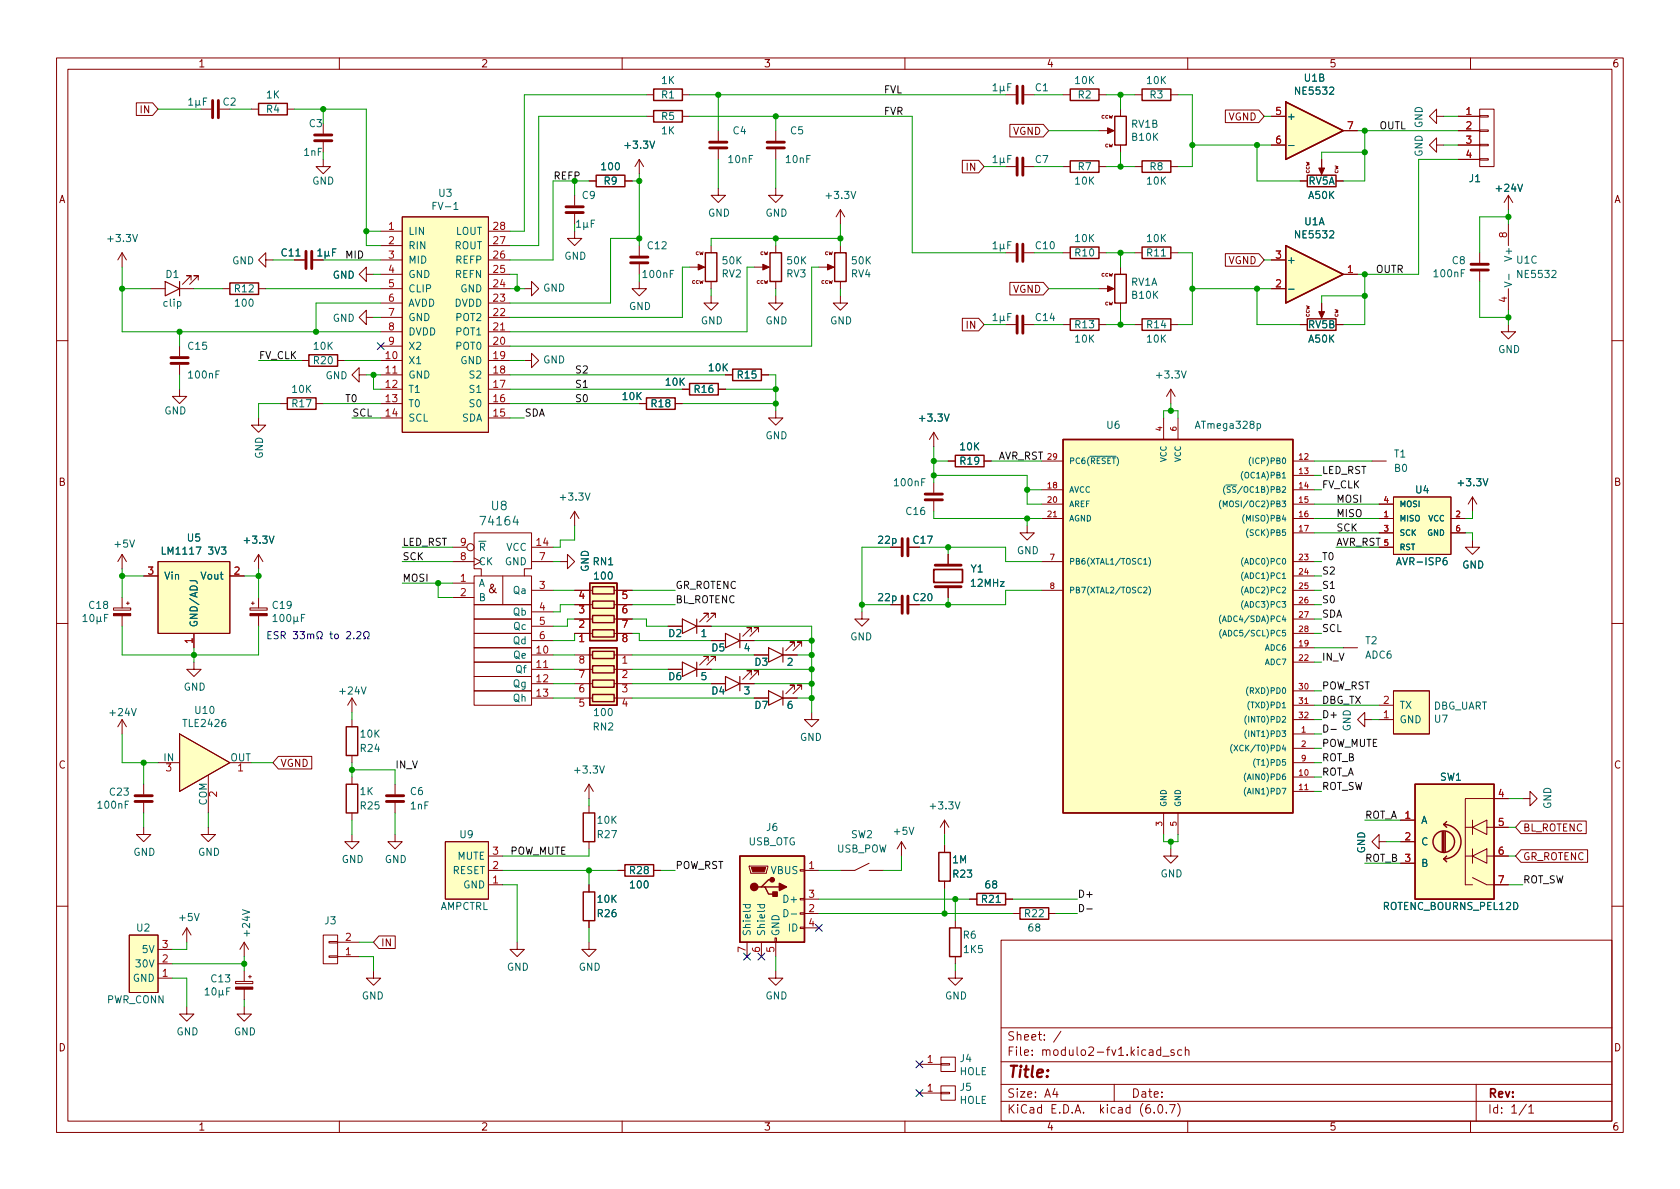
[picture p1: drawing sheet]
<svg xmlns="http://www.w3.org/2000/svg" width="297mm" height="210mm" viewBox="0 0 297 210" stroke-linecap="round" stroke-linejoin="round" font-family="sans-serif">
<defs><g id="words">
<text font-size="2.8" fill="#840000" x="178" y="190.6">Title:</text>
<g font-size="2.1" fill="#006464">
<text x="85.3" y="92.9">74164</text>
<text x="86.9" y="90.2">U8</text>
</g>
<g font-size="2.1" fill="#840000">
<text x="86.4" y="104.9">&amp;</text>
<text x="178" y="184">Sheet: /</text>
<text x="178" y="186.7">File: modulo2-fv1.kicad_sch</text>
<text x="178" y="196.9">KiCad E.D.A. kicad (6.0.7)</text>
<text x="178" y="194.1">Size: A4</text>
<text x="200" y="194.1">Date:</text>
<text x="263" y="194.1">Rev:</text>
<text x="263" y="196.9">Id: 1/1</text>
</g>
<g font-size="1.8" fill="#840000">
<text x="35" y="11.9">1</text>
<text x="85" y="11.9">2</text>
<text x="135" y="11.9">3</text>
<text x="185" y="11.9">4</text>
<text x="235" y="11.9">5</text>
<text x="285" y="11.9">6</text>
<text x="24.9" y="20">IN</text>
<text x="179" y="23.8">VGND</text>
<text x="217.1" y="21.3">VGND</text>
<text x="10.3" y="35.9">A</text>
<text x="171" y="30.2">IN</text>
<text x="285.3" y="35.9">A</text>
<text x="217.1" y="46.7">VGND</text>
<text x="179" y="51.8">VGND</text>
<text x="171" y="58.1">IN</text>
<text x="10.3" y="85.9">B</text>
<text x="285.3" y="85.9">B</text>
<text x="10.3" y="135.9">C</text>
<text x="49.5" y="135.6">VGND</text>
<text x="285.3" y="135.9">C</text>
<text x="269.2" y="147">BL_ROTENC</text>
<text x="269.2" y="152.1">GR_ROTENC</text>
<text x="67.3" y="167.3">IN</text>
<text x="10.3" y="185.9">D</text>
<text x="285.3" y="185.9">D</text>
<text x="35" y="199.9">1</text>
<text x="85" y="199.9">2</text>
<text x="135" y="199.9">3</text>
<text x="185" y="199.9">4</text>
<text x="235" y="199.9">5</text>
<text x="285" y="199.9">6</text>
</g>
<g font-size="1.8" fill="#006464">
<text x="47.1" y="17.4">1K</text>
<text x="117" y="17.4">R1</text>
<text x="117" y="14.9">1K</text>
<text x="190.1" y="14.9">10K</text>
<text x="190.6" y="17.4">R2</text>
<text x="202.8" y="14.9">10K</text>
<text x="203.3" y="17.4">R3</text>
<text x="229.2" y="16.7">NE5532</text>
<text x="230.6" y="14.4">U1B</text>
<text x="47.1" y="19.9">R4</text>
<text x="54.7" y="22.5">C3</text>
<text x="117" y="21.2">R5</text>
<text x="117" y="23.7">1K</text>
<text x="129.6" y="23.7">C4</text>
<text x="139.8" y="23.7">C5</text>
<text x="200" y="22.6">RV1B</text>
<text x="227.5" y="21.2">+</text>
<text x="251.5" y="22.7" transform="rotate(-90 251.5 22.7)">GND</text>
<text x="53.8" y="27.6">1nF</text>
<text x="110.7" y="26.3">+3.3V</text>
<text x="128.9" y="28.8">10nF</text>
<text x="139" y="28.8">10nF</text>
<text x="200.2" y="24.9">B10K</text>
<text x="251.5" y="27.7" transform="rotate(-90 251.5 27.7)">GND</text>
<text x="55.2" y="32.6">GND</text>
<text x="77.6" y="34.8">U3</text>
<text x="103" y="35.2">C9</text>
<text x="106.5" y="30.1">100</text>
<text x="106.8" y="32.6">R9</text>
<text x="146.3" y="35.2">+3.3V</text>
<text x="190.1" y="32.6">10K</text>
<text x="190.6" y="30.1">R7</text>
<text x="202.8" y="32.6">10K</text>
<text x="203.3" y="30.1">R8</text>
<text x="231.3" y="32.6">RV5A</text>
<text x="231.4" y="35.2">A50K</text>
<text x="259.8" y="32.2">J1</text>
<text x="264.7" y="33.9">+24V</text>
<text x="72.1" y="41.5">LIN</text>
<text x="76.8" y="37.1">FV-1</text>
<text x="80.5" y="41.5">LOUT</text>
<text x="125.2" y="38.3">GND</text>
<text x="135.3" y="38.3">GND</text>
<text x="230.6" y="39.8">U1A</text>
<text x="19.3" y="42.8">+3.3V</text>
<text x="41" y="46.7">GND</text>
<text x="49.8" y="45.3">C11</text>
<text x="72.1" y="44.1">RIN</text>
<text x="72.1" y="46.6">MID</text>
<text x="80.3" y="44.1">ROUT</text>
<text x="80.6" y="46.6">REFP</text>
<text x="99.8" y="45.9">GND</text>
<text x="114.6" y="44.1">C12</text>
<text x="127.8" y="46.7">50K</text>
<text x="139.2" y="46.7">50K</text>
<text x="150.7" y="46.7">50K</text>
<text x="190.1" y="45.3">R10</text>
<text x="190.1" y="42.8">10K</text>
<text x="202.8" y="45.3">R11</text>
<text x="202.8" y="42.8">10K</text>
<text x="227.5" y="46.6">+</text>
<text x="229.2" y="42.1">NE5532</text>
<text x="256.8" y="46.7">C8</text>
<text x="267.3" y="45.8" transform="rotate(-90 267.3 45.8)">V+</text>
<text x="268.2" y="46.6">U1C</text>
<text x="29.3" y="49.1">D1</text>
<text x="41.6" y="51.7">R12</text>
<text x="58.8" y="49.3">GND</text>
<text x="72.1" y="49.1">GND</text>
<text x="72.1" y="51.7">CLIP</text>
<text x="80.5" y="49.1">REFN</text>
<text x="81.4" y="51.7">GND</text>
<text x="96" y="51.6">GND</text>
<text x="113.8" y="49.1">100nF</text>
<text x="127.7" y="49">RV2</text>
<text x="139.1" y="49">RV3</text>
<text x="150.5" y="49">RV4</text>
<text x="199.9" y="50.5">RV1A</text>
<text x="200.2" y="52.8">B10K</text>
<text x="253.7" y="49">100nF</text>
<text x="268.5" y="49.1">NE5532</text>
<text x="29" y="54.2">clip</text>
<text x="41.7" y="54.2">100</text>
<text x="58.8" y="56.9">GND</text>
<text x="72.1" y="54.2">AVDD</text>
<text x="72.1" y="56.8">GND</text>
<text x="72.1" y="59.3">DVDD</text>
<text x="80.3" y="54.2">DVDD</text>
<text x="80.7" y="59.3">POT1</text>
<text x="80.7" y="56.8">POT2</text>
<text x="111.2" y="54.8">GND</text>
<text x="123.9" y="57.3">GND</text>
<text x="135.3" y="57.3">GND</text>
<text x="146.8" y="57.3">GND</text>
<text x="190.1" y="58">R13</text>
<text x="202.8" y="58">R14</text>
<text x="231.3" y="58">RV5B</text>
<text x="33.3" y="61.8">C15</text>
<text x="55.5" y="64.4">R20</text>
<text x="55.5" y="61.8">10K</text>
<text x="72.1" y="64.4">X1</text>
<text x="72.1" y="61.8">X2</text>
<text x="80.7" y="61.8">POT0</text>
<text x="81.4" y="64.4">GND</text>
<text x="96" y="64.3">GND</text>
<text x="125.4" y="65.7">10K</text>
<text x="190.1" y="60.6">10K</text>
<text x="202.8" y="60.6">10K</text>
<text x="231.4" y="60.6">A50K</text>
<text x="264.9" y="62.4">GND</text>
<text x="33.5" y="66.9">100nF</text>
<text x="51.7" y="69.5">10K</text>
<text x="57.5" y="67.1">GND</text>
<text x="72.1" y="66.9">GND</text>
<text x="72.1" y="69.5">T1</text>
<text x="83.2" y="69.5">S1</text>
<text x="83.2" y="66.9">S2</text>
<text x="110.1" y="70.7">10K</text>
<text x="117.8" y="68.2">10K</text>
<text x="122.8" y="69.5">R16</text>
<text x="130.5" y="66.9">R15</text>
<text x="204.7" y="66.9">+3.3V</text>
<text x="29" y="73.3">GND</text>
<text x="51.7" y="72">R17</text>
<text x="72.1" y="72">T0</text>
<text x="72.1" y="74.5">SCL</text>
<text x="81.6" y="74.5">SDA</text>
<text x="83.2" y="72">S0</text>
<text x="115.2" y="72">R18</text>
<text x="135.3" y="77.7">GND</text>
<text x="162.8" y="74.5">+3.3V</text>
<text x="195.7" y="75.8">U6</text>
<text x="211.7" y="75.8">ATmega328p</text>
<text x="46.5" y="81.1" transform="rotate(-90 46.5 81.1)">GND</text>
<text x="169.8" y="82.2">R19</text>
<text x="169.8" y="79.6">10K</text>
<text x="246.5" y="80.9">T1</text>
<text x="246.6" y="83.4">B0</text>
<text x="99.3" y="88.5">+3.3V</text>
<text x="158.3" y="86">100nF</text>
<text x="250.3" y="87.2">U4</text>
<text x="258" y="86">+3.3V</text>
<text x="33.2" y="95.8">U5</text>
<text x="160.3" y="91.1">C16</text>
<text x="20.4" y="96.8">+5V</text>
<text x="29.2" y="98.1">LM1117 3V3</text>
<text x="43.4" y="96.1">+3.3V</text>
<text x="84.6" y="99.9">CK</text>
<text x="84.6" y="97.4">~{R}</text>
<text x="89.3" y="99.9">GND</text>
<text x="89.5" y="97.4">VCC</text>
<text x="104.1" y="101.1" transform="rotate(-90 104.1 101.1)">GND</text>
<text x="104.9" y="99.9">RN1</text>
<text x="155.4" y="96.1">22p</text>
<text x="161.6" y="96.1">C17</text>
<text x="171.7" y="101.2">Y1</text>
<text x="179.8" y="98">GND</text>
<text x="247.4" y="99.9">AVR-ISP6</text>
<text x="258.5" y="100.5">GND</text>
<text x="15.8" y="107.7">C18</text>
<text x="29" y="102.5">Vin</text>
<text x="35.7" y="102.5">Vout</text>
<text x="48.3" y="107.7">C19</text>
<text x="84.6" y="103.8">A</text>
<text x="84.6" y="106.3">B</text>
<text x="90.9" y="105">Qa</text>
<text x="105.2" y="102.5">100</text>
<text x="155.4" y="106.3">22p</text>
<text x="161.6" y="106.3">C20</text>
<text x="171.8" y="103.8">12MHz</text>
<text x="34.9" y="111" transform="rotate(-90 34.9 111)">GND/ADJ</text>
<text x="90.8" y="108.8">Qb</text>
<text x="90.8" y="113.9">Qd</text>
<text x="90.9" y="111.4">Qc</text>
<text x="118.2" y="112.6">D2</text>
<text x="124" y="112.6">1</text>
<text x="150.3" y="113.2">GND</text>
<text x="241.4" y="113.9">T2</text>
<text x="90.9" y="116.5">Qe</text>
<text x="91.3" y="119">Qf</text>
<text x="125.9" y="115.2">D5</text>
<text x="131.6" y="115.2">4</text>
<text x="133.5" y="117.7">D3</text>
<text x="139.2" y="117.7">2</text>
<text x="241.4" y="116.5">ADC6</text>
<text x="32.5" y="122.1">GND</text>
<text x="60.2" y="122.8">+24V</text>
<text x="90.8" y="121.5">Qg</text>
<text x="90.8" y="124.1">Qh</text>
<text x="118.2" y="120.3">D6</text>
<text x="124" y="120.3">5</text>
<text x="125.9" y="122.8">D4</text>
<text x="131.6" y="122.8">3</text>
<text x="133.5" y="125.3">D7</text>
<text x="139.2" y="125.3">6</text>
<text x="247.4" y="125.3">TX</text>
<text x="253.3" y="125.5">DBG_UART</text>
<text x="19.6" y="126.6">+24V</text>
<text x="32.6" y="128.5">TLE2426</text>
<text x="34.6" y="126.2">U10</text>
<text x="63.8" y="130.4">10K</text>
<text x="104.9" y="129.2">RN2</text>
<text x="105.2" y="126.6">100</text>
<text x="141.4" y="131">GND</text>
<text x="238.8" y="129.3" transform="rotate(-90 238.8 129.3)">GND</text>
<text x="247.4" y="127.9">GND</text>
<text x="253.7" y="127.8">U7</text>
<text x="29" y="134.6">IN</text>
<text x="40.7" y="134.6">OUT</text>
<text x="63.8" y="133">R24</text>
<text x="101.8" y="136.8">+3.3V</text>
<text x="17.4" y="143">100nF</text>
<text x="19.5" y="140.7">C23</text>
<text x="36.6" y="142.5" transform="rotate(-90 36.6 142.5)">COM</text>
<text x="63.7" y="140.6">1K</text>
<text x="63.8" y="143.1">R25</text>
<text x="72.6" y="140.6">C6</text>
<text x="72.6" y="143.1">1nF</text>
<text x="164.7" y="143.1">+3.3V</text>
<text x="254.6" y="138">SW1</text>
<text x="274.3" y="143.1" transform="rotate(-90 274.3 143.1)">GND</text>
<text x="81.3" y="148.2">U9</text>
<text x="105.7" y="148.2">R27</text>
<text x="105.7" y="145.7">10K</text>
<text x="132.2" y="149.5">USB_OTG</text>
<text x="135.5" y="146.9">J6</text>
<text x="150.5" y="148.2">SW2</text>
<text x="158.2" y="147.6">+5V</text>
<text x="251.2" y="145.7">A</text>
<text x="251.2" y="149.5">C</text>
<text x="23.6" y="151.3">GND</text>
<text x="35" y="151.3">GND</text>
<text x="60.4" y="152.6">GND</text>
<text x="68" y="152.6">GND</text>
<text x="80" y="154.6">RESET</text>
<text x="80.8" y="152">MUTE</text>
<text x="111.4" y="154.6">R28</text>
<text x="136.3" y="154.6">VBUS</text>
<text x="147.9" y="150.7">USB_POW</text>
<text x="168.5" y="152.6">1M</text>
<text x="168.6" y="155.2">R23</text>
<text x="205.2" y="155.1">GND</text>
<text x="241.4" y="150.9" transform="rotate(-90 241.4 150.9)">GND</text>
<text x="251.2" y="153.3">B</text>
<text x="77.8" y="160.9">AMPCTRL</text>
<text x="81.9" y="157.1">GND</text>
<text x="105.7" y="159.6">10K</text>
<text x="111.6" y="157.1">100</text>
<text x="138.9" y="159.6">D+</text>
<text x="173.6" y="159.6">R21</text>
<text x="174.3" y="157.1">68</text>
<text x="244.6" y="160.9">ROTENC_BOURNS_PEL12D</text>
<text x="24.2" y="164.7">U2</text>
<text x="31.8" y="162.9">+5V</text>
<text x="44.2" y="165.4" transform="rotate(-90 44.2 165.4)">+24V</text>
<text x="57.4" y="163.4">J3</text>
<text x="105.7" y="162.2">R26</text>
<text x="132.7" y="165.6" transform="rotate(-90 132.7 165.6)">Shield</text>
<text x="135.3" y="165.6" transform="rotate(-90 135.3 165.6)">Shield</text>
<text x="137.8" y="165.6" transform="rotate(-90 137.8 165.6)">GND</text>
<text x="139.5" y="164.7">ID</text>
<text x="170.3" y="166">R6</text>
<text x="181.3" y="162.2">R22</text>
<text x="181.9" y="164.7">68</text>
<text x="23.5" y="173.6">GND</text>
<text x="24.3" y="171.1">30V</text>
<text x="25.3" y="168.5">5V</text>
<text x="37.4" y="173.7">C13</text>
<text x="89.6" y="171.6">GND</text>
<text x="102.3" y="171.6">GND</text>
<text x="170.5" y="168.5">1K5</text>
<text x="18.9" y="177.4">PWR_CONN</text>
<text x="63.9" y="176.7">GND</text>
<text x="135.3" y="176.7">GND</text>
<text x="167.1" y="176.7">GND</text>
<text x="31.2" y="183.1">GND</text>
<text x="41.3" y="183.1">GND</text>
<text x="169.6" y="190.1">HOLE</text>
<text x="169.8" y="187.8">J4</text>
<text x="169.6" y="195.2">HOLE</text>
<text x="169.8" y="192.9">J5</text>
</g>
<g font-size="1.8" fill="#0f0f0f">
<text x="156.2" y="16.5">FVL</text>
<text x="156.2" y="20.3">FVR</text>
<text x="243.8" y="22.8">OUTL</text>
<text x="97.8" y="31.7">REFP</text>
<text x="61" y="45.7">MID</text>
<text x="243.2" y="48.2">OUTR</text>
<text x="45.7" y="63.5">FV_CLK</text>
<text x="61" y="71.1">T0</text>
<text x="101.6" y="71.1">S0</text>
<text x="101.6" y="66">S2</text>
<text x="101.6" y="68.6">S1</text>
<text x="62.2" y="73.6">SCL</text>
<text x="92.7" y="73.6">SDA</text>
<text x="176.5" y="81.3">AVR_RST</text>
<text x="233.7" y="83.8">LED_RST</text>
<text x="233.7" y="86.3">FV_CLK</text>
<text x="236.2" y="88.9">MOSI</text>
<text x="236.2" y="94">SCK</text>
<text x="236.2" y="91.4">MISO</text>
<text x="71.1" y="96.5">LED_RST</text>
<text x="71.1" y="99">SCK</text>
<text x="233.7" y="99">T0</text>
<text x="233.7" y="101.6">S2</text>
<text x="236.2" y="96.5">AVR_RST</text>
<text x="71.1" y="102.9">MOSI</text>
<text x="119.4" y="106.7">BL_ROTENC</text>
<text x="119.4" y="104.1">GR_ROTENC</text>
<text x="233.7" y="106.7">S0</text>
<text x="233.7" y="104.1">S1</text>
<text x="233.7" y="109.2">SDA</text>
<text x="233.7" y="111.7">SCL</text>
<text x="233.7" y="116.8">IN_V</text>
<text x="233.7" y="121.9">POW_RST</text>
<text x="233.7" y="124.4">DBG_TX</text>
<text x="233.7" y="127">D+</text>
<text x="69.8" y="135.9">IN_V</text>
<text x="233.7" y="137.1">ROT_A</text>
<text x="233.7" y="134.6">ROT_B</text>
<text x="233.7" y="132.1">POW_MUTE</text>
<text x="233.7" y="139.7">ROT_SW</text>
<text x="241.3" y="144.8">ROT_A 1</text>
<text x="90.2" y="151.1">POW_MUTE</text>
<text x="119.4" y="153.7">POW_RST</text>
<text x="241.3" y="152.4">ROT_B 3</text>
<text x="190.5" y="158.7">D+</text>
<text x="269.2" y="156.2">ROT_SW</text>
</g>
<g font-size="1.8" fill="#a90000">
<text x="225.6" y="20.3">5</text>
<text x="238.3" y="22.9">7</text>
<text x="259.2" y="20.3">1</text>
<text x="259.2" y="22.9">2</text>
<text x="225.6" y="25.4">6</text>
<text x="259.2" y="25.4">3</text>
<text x="259.2" y="27.9">4</text>
<text x="68.7" y="40.6">1</text>
<text x="87.3" y="40.6">28</text>
<text x="68.7" y="43.2">2</text>
<text x="68.7" y="45.7">3</text>
<text x="87.3" y="45.7">26</text>
<text x="87.3" y="43.2">27</text>
<text x="225.6" y="45.7">3</text>
<text x="266.4" y="42" transform="rotate(-90 266.4 42)">8</text>
<text x="68.7" y="48.3">4</text>
<text x="68.7" y="50.8">5</text>
<text x="68.7" y="53.3">6</text>
<text x="87.3" y="53.3">23</text>
<text x="87.3" y="50.8">24</text>
<text x="87.3" y="48.3">25</text>
<text x="225.6" y="50.8">2</text>
<text x="238.3" y="48.3">1</text>
<text x="266.4" y="53.4" transform="rotate(-90 266.4 53.4)">4</text>
<text x="68.7" y="55.9">7</text>
<text x="68.7" y="58.4">8</text>
<text x="87.3" y="58.4">21</text>
<text x="87.3" y="55.9">22</text>
<text x="68.2" y="63.5">10</text>
<text x="68.7" y="61">9</text>
<text x="87.3" y="63.5">19</text>
<text x="87.3" y="61">20</text>
<text x="68.2" y="66">11</text>
<text x="68.2" y="68.6">12</text>
<text x="68.2" y="71.1">13</text>
<text x="87.3" y="71.1">16</text>
<text x="87.3" y="68.6">17</text>
<text x="87.3" y="66">18</text>
<text x="68.2" y="73.7">14</text>
<text x="87.3" y="73.7">15</text>
<text x="26.2" y="101.6">3</text>
<text x="41.4" y="101.6">2</text>
<text x="81.4" y="99.1">8</text>
<text x="81.4" y="96.5">9</text>
<text x="94.9" y="96.5">14</text>
<text x="95.4" y="99.1">7</text>
<text x="81.4" y="102.9">1</text>
<text x="81.4" y="105.4">2</text>
<text x="95.4" y="104.1">3</text>
<text x="95.4" y="107.9">4</text>
<text x="102.4" y="105.9">4</text>
<text x="110" y="105.9">5</text>
<text x="34" y="113.8" transform="rotate(-90 34 113.8)">1</text>
<text x="95.4" y="110.5">5</text>
<text x="95.4" y="113">6</text>
<text x="102.4" y="113.5">1</text>
<text x="102.4" y="111">2</text>
<text x="102.4" y="108.5">3</text>
<text x="110" y="108.5">6</text>
<text x="110" y="111">7</text>
<text x="110" y="113.5">8</text>
<text x="94.9" y="115.6">10</text>
<text x="94.9" y="118.1">11</text>
<text x="102.4" y="119.9">7</text>
<text x="102.4" y="117.3">8</text>
<text x="110" y="117.3">1</text>
<text x="110" y="119.9">2</text>
<text x="94.9" y="120.6">12</text>
<text x="94.9" y="123.2">13</text>
<text x="102.4" y="125">5</text>
<text x="102.4" y="122.4">6</text>
<text x="110" y="122.4">3</text>
<text x="110" y="125">4</text>
<text x="244.6" y="124.5">2</text>
<text x="244.6" y="127">1</text>
<text x="29.4" y="136.4">3</text>
<text x="42.1" y="136.4">1</text>
<text x="38.4" y="140.9" transform="rotate(-90 38.4 140.9)">2</text>
<text x="264.9" y="141">4</text>
<text x="248.4" y="148.6">2</text>
<text x="248.4" y="144.8">1</text>
<text x="264.9" y="146">5</text>
<text x="87.1" y="153.7">2</text>
<text x="87.1" y="151.1">3</text>
<text x="143" y="153.7">1</text>
<text x="248.4" y="152.4">3</text>
<text x="264.9" y="151.1">6</text>
<text x="87.1" y="156.2">1</text>
<text x="143" y="161.3">2</text>
<text x="143" y="158.7">3</text>
<text x="264.9" y="156.2">7</text>
<text x="28.7" y="167.6">3</text>
<text x="61.1" y="166.4">2</text>
<text x="143" y="163.8">4</text>
<text x="28.7" y="172.7">1</text>
<text x="28.7" y="170.2">2</text>
<text x="61.1" y="168.9">1</text>
<text x="131.8" y="168.4" transform="rotate(-90 131.8 168.4)">7</text>
<text x="134.4" y="168.4" transform="rotate(-90 134.4 168.4)">6</text>
<text x="136.9" y="168.4" transform="rotate(-90 136.9 168.4)">5</text>
<text x="164" y="188">1</text>
<text x="164" y="193">1</text>
</g>
<g font-size="1.4" fill="#a90000">
<text x="205.5" y="76.2" transform="rotate(-90 205.5 76.2)">4</text>
<text x="208" y="76.2" transform="rotate(-90 208 76.2)">6</text>
<text x="185.3" y="81.3">29</text>
<text x="229.7" y="81.3">12</text>
<text x="229.7" y="83.8">13</text>
<text x="185.3" y="86.4">18</text>
<text x="185.3" y="88.9">20</text>
<text x="229.7" y="86.4">14</text>
<text x="229.7" y="88.9">15</text>
<text x="244.7" y="88.9">4</text>
<text x="185.3" y="91.4">21</text>
<text x="229.7" y="91.4">16</text>
<text x="229.7" y="94">17</text>
<text x="244.7" y="91.4">1</text>
<text x="244.7" y="94">3</text>
<text x="257.4" y="91.4">2</text>
<text x="257.4" y="94">6</text>
<text x="185.7" y="99.1">7</text>
<text x="229.7" y="99.1">23</text>
<text x="229.7" y="101.6">24</text>
<text x="244.7" y="96.5">5</text>
<text x="185.7" y="104.1">8</text>
<text x="229.7" y="104.1">25</text>
<text x="229.7" y="106.7">26</text>
<text x="229.7" y="109.2">27</text>
<text x="229.7" y="111.8">28</text>
<text x="229.7" y="114.3">19</text>
<text x="229.7" y="116.8">22</text>
<text x="229.7" y="121.9">30</text>
<text x="229.7" y="124.5">31</text>
<text x="229.7" y="127">32</text>
<text x="230.1" y="129.5">1</text>
<text x="229.7" y="137.2">10</text>
<text x="230.1" y="132.1">2</text>
<text x="230.1" y="134.6">9</text>
<text x="229.7" y="139.7">11</text>
<text x="205.5" y="146.1" transform="rotate(-90 205.5 146.1)">3</text>
<text x="208" y="146.1" transform="rotate(-90 208 146.1)">5</text>
</g>
<g font-size="1.4" fill="#006464">
<text x="189" y="82">PC6(~{RESET})</text>
<text x="206.2" y="81.7" transform="rotate(-90 206.2 81.7)">VCC</text>
<text x="208.8" y="81.7" transform="rotate(-90 208.8 81.7)">VCC</text>
<text x="221.5" y="82">(ICP)PB0</text>
<text x="189" y="87.1">AVCC</text>
<text x="189" y="89.7">AREF</text>
<text x="216.6" y="87.1">(~{SS}/OC1B)PB2</text>
<text x="217" y="89.7">(MOSI/OC2)PB3</text>
<text x="220" y="84.6">(OC1A)PB1</text>
<text x="247.4" y="89.7">MOSI</text>
<text x="189" y="92.2">AGND</text>
<text x="220.3" y="92.2">(MISO)PB4</text>
<text x="220.9" y="94.7">(SCK)PB5</text>
<text x="247.4" y="92.2">MISO</text>
<text x="247.4" y="94.7">SCK</text>
<text x="252.4" y="94.7">GND</text>
<text x="252.5" y="92.2">VCC</text>
<text x="189" y="99.8">PB6(XTAL1/TOSC1)</text>
<text x="220" y="99.8">(ADC0)PC0</text>
<text x="247.4" y="97.3">RST</text>
<text x="189" y="104.9">PB7(XTAL2/TOSC2)</text>
<text x="220" y="102.4">(ADC1)PC1</text>
<text x="220" y="104.9">(ADC2)PC2</text>
<text x="220" y="107.4">(ADC3)PC3</text>
<text x="216.7" y="110">(ADC4/SDA)PC4</text>
<text x="216.8" y="112.5">(ADC5/SCL)PC5</text>
<text x="223.7" y="115.1">ADC6</text>
<text x="223.7" y="117.6">ADC7</text>
<text x="220.9" y="122.7">(RXD)PD0</text>
<text x="221.1" y="125.2">(TXD)PD1</text>
<text x="220.8" y="130.3">(INT1)PD3</text>
<text x="220.8" y="127.8">(INT0)PD2</text>
<text x="218.9" y="132.8">(XCK/T0)PD4</text>
<text x="220.7" y="137.9">(AIN0)PD6</text>
<text x="222.2" y="135.4">(T1)PD5</text>
<text x="206.2" y="142.7" transform="rotate(-90 206.2 142.7)">GND</text>
<text x="208.8" y="142.7" transform="rotate(-90 208.8 142.7)">GND</text>
<text x="220.7" y="140.5">(AIN1)PD7</text>
</g>
<g font-size="1.1" fill="#840000">
<text x="194.7" y="20.9">ccw</text>
<text x="195.4" y="26">cw</text>
<text x="231.5" y="30.6" transform="rotate(-90 231.5 30.6)">ccw</text>
<text x="236.6" y="30.7" transform="rotate(-90 236.6 30.7)">cw</text>
<text x="123" y="45.1">cw</text>
<text x="134.4" y="45.1">cw</text>
<text x="145.8" y="45.1">cw</text>
<text x="122.4" y="50.2">ccw</text>
<text x="133.8" y="50.2">ccw</text>
<text x="145.2" y="50.2">ccw</text>
<text x="194.7" y="48.9">ccw</text>
<text x="195.4" y="54">cw</text>
<text x="231.5" y="56" transform="rotate(-90 231.5 56)">ccw</text>
<text x="236.6" y="56.1" transform="rotate(-90 236.6 56.1)">cw</text>
</g>
</g></defs>
<g fill="none" stroke="#840000" stroke-width=".18">
<path d="M10 10.2h277v190.1h-277zM12 12.2h273v186.1h-273zM24.1 18.2h2.9l.9 1.1-.9 1.1h-2.9zM35.6 19.3h1.7M38.9 19.3h1.7M44.4 19.3h1.3M50.8 19.3h1.3M60 10.2v2M110 10.2v2M114.3 16.8h1.3M120.6 16.8h1.3M160 10.2v2"/>
<path d="M177.8 16.8h1.8M181.1 16.8h1.8M188 16.8h1.2M194.3 16.8h1.3M198.1 19.3v1.3M200.7 16.8h1.2M207 16.8h1.3M210 10.2v2M216.7 19.5h5.9l.9 1.1-.9 1.1h-5.9zM260 10.2v2M261.6 19.3h2.6v10.2h-2.6zM57.1 28.2v1.3h1.3l-1.3 1.2-1.2-1.2h1.2"/>
<path d="M57.1 21.8v1.8M57.1 25.1v1.8M71.1 38.3h15.3v38.1h-15.3zM101.6 34.5v1.8M101.6 37.8v1.8M104.1 32h1.3M110.5 32h1.3M113 28.2l-.7 1.3M113 28.2v2.5M113 28.2l.8 1.3M114.3 20.6h1.3M120.6 20.6h1.3"/>
<path d="M127 33.3v1.2h1.3l-1.3 1.3-1.3-1.3h1.3M127 23.1v1.8M127 26.4v1.8M137.2 33.3v1.2h1.2l-1.2 1.3-1.3-1.3h1.3M137.2 23.1v1.8M137.2 26.4v1.8M148.6 37.1v2.5M148.6 37.1l-.8 1.2M148.6 37.1l.8 1.2M170.1 28.3h2.9l1 1.2-1 1.1h-2.9zM177.8 29.5h1.8M178.6 22h5.9l.9 1.1-.9 1.1h-5.9z"/>
<path d="M181.1 29.5h1.8M188 29.5h1.2M194.3 23.1h2M194.3 29.5h1.3M198.1 25.6v1.3M200.7 29.5h1.2M207 29.5h1.3M224.8 20.6h2.5M224.8 25.6h2.5M229.9 32h1.2M233.7 28.2v2M236.2 32h1.3"/>
<path d="M237.5 23.1h2.5M254 25.6v-1.2l-1.3 1.2 1.3 1.3v-1.3h1.3M254 20.6v-1.3l-1.3 1.3 1.3 1.2v-1.2h1.3M257.8 20.6h3.8M257.8 25.6h3.8M257.8 23.1h3.8M257.8 28.2h3.8M261.6 25.5h1.5v.3h-1.5zM261.6 23h1.5v.2h-1.5zM261.6 28.1h1.5v.2h-1.5zM261.6 20.4h1.5v.3h-1.5zM266.7 34.5l-.8 1.3"/>
<path d="M266.7 34.5v2.6M266.7 39.6v3.8M266.7 34.5l.8 1.3M21.6 44.7l-.8 1.3M21.6 44.7v2.5M21.6 44.7l.8 1.3M26.7 51h2.5M31.7 51h2.6M33.8 49.5v-.7h-.8h.8l-1.5 1.5M35.1 49.5v-.7h-.8h.8l-1.6 1.5M39.4 51h1.2M45.7 51h1.3"/>
<path d="M47 46v-1.3l-1.3 1.3 1.3 1.2v-1.2h1.3M52.1 46h1.7M55.4 46h1.7M64.8 48.5v-1.3l-1.3 1.3 1.3 1.3v-1.3h1.2M64.8 56.1v-1.2l-1.3 1.2 1.3 1.3v-1.3h1.2M67.3 40.9h3.8M67.3 43.4h3.8M67.3 58.7h3.8M67.3 56.1h3.8M67.3 53.6h3.8M67.3 51h3.8M67.3 48.5h3.8"/>
<path d="M67.3 46h3.8M86.4 40.9h3.8M86.4 43.4h3.8M86.4 58.7h3.8M86.4 56.1h3.8M86.4 53.6h3.8M86.4 51h3.8M86.4 48.5h3.8M86.4 46h3.8M92.7 51h1.3v-1.2l1.2 1.2-1.2 1.3v-1.3M101.6 40.9v1.3h1.3l-1.3 1.2-1.3-1.2h1.3M113 49.8v1.2h1.3l-1.3 1.3-1.2-1.3h1.2"/>
<path d="M113 43.4v1.8M113 46.7v1.8M121.9 47.2h2.1M125.7 52.3v1.3h1.3l-1.3 1.3-1.2-1.3h1.2M125.7 43.4v1.3M125.7 49.8v1.2M133.3 47.2h2.1M137.2 52.3v1.3h1.2l-1.2 1.3-1.3-1.3h1.3M137.2 43.4v1.3M137.2 49.8v1.2M144.8 47.2h2M148.6 52.3v1.3h1.3l-1.3 1.3-1.3-1.3h1.3"/>
<path d="M148.6 43.4v1.3M148.6 49.8v1.2M170.1 56.3h2.9l1 1.1-1 1.1h-2.9zM177.8 57.4h1.8M177.8 44.7h1.8M178.6 49.9h5.9l.9 1.1-.9 1.2h-5.9zM181.1 57.4h1.8M181.1 44.7h1.8M188 57.4h1.2M188 44.7h1.2M194.3 57.4h1.3M194.3 51h2"/>
<path d="M194.3 44.7h1.3M198.1 47.2v1.3M198.1 53.6v1.3M200.7 57.4h1.2M200.7 44.7h1.2M207 57.4h1.3M207 44.7h1.3M216.7 44.9h5.9l.9 1.1-.9 1.1h-5.9zM224.8 51h2.5M224.8 46h2.5M229.9 57.4h1.2M233.7 53.6v2"/>
<path d="M236.2 57.4h1.3M237.5 48.5h2.5M261.6 44.7v1.8M261.6 48v1.8M266.7 57.4v1.3h1.3l-1.3 1.2-1.3-1.2h1.3M266.7 51v3.9M10 60.2h2M31.7 68.8v1.3h1.3l-1.3 1.3-1.2-1.3h1.2M31.7 61.2v1.8M31.7 64.5v1.8M45.7 73.9v1.3h1.3l-1.3 1.2-1.3-1.2h1.3M49.5 71.4h1.3"/>
<path d="M53.3 63.7h1.3M55.9 71.4h1.2M59.7 63.7h1.3M63.5 66.3v-1.3l-1.3 1.3 1.3 1.3v-1.3h1.3M67.3 71.4h3.8M67.3 63.7h3.8M67.3 66.3h3.8M67.3 68.8h3.8M67.3 73.9h3.8M67.3 61.2h3.8M86.4 71.4h3.8M86.4 63.7h3.8"/>
<path d="M86.4 66.3h3.8M86.4 68.8h3.8M86.4 73.9h3.8M86.4 61.2h3.8M92.7 63.7h1.3v-1.2l1.2 1.2-1.2 1.3v-1.3M113 71.4h1.3M119.4 71.4h1.2M120.6 68.8h1.3M127 68.8h1.3M128.3 66.3h1.2M134.6 66.3h1.3M137.2 72.6v1.3h1.2l-1.2 1.3-1.3-1.3h1.3"/>
<path d="M165.1 76.4l-.8 1.3M165.1 76.4v2.6M165.1 76.4l.8 1.3M205.7 73.9v3.8M207 68.8l-.8 1.3M207 68.8v2.6M207 68.8l.8 1.3M208.3 73.9v3.8M285 60.2h2M21.6 98v2.6M21.6 98l-.8 1.3M21.6 98l.8 1.3"/>
<path d="M27.9 99.3h12.7v12.7h-12.7zM45.7 98v2.6M45.7 98l-.7 1.3M45.7 98l.8 1.3M80 99.3h3.8M80 96.8h2.5M83.8 98.7l1.3 .6-1.3 .6M94 99.3h3.8M94 96.8h3.8M99.1 99.3h1.2v-1.3l1.3 1.3-1.3 1.3v-1.3M101.6 90.4v2.6M101.6 90.4l-.8 1.3"/>
<path d="M101.6 90.4l.8 1.3M157.5 96.8h1.8M160.8 96.8h1.8M165.1 85.3v1.8M165.1 88.6v1.8M167.6 81.5h1.3M167.6 98v1.9M174 81.5h1.3M181.6 93v1.2h1.3l-1.3 1.3-1.3-1.3h1.3M184.1 81.5h3.9M184.1 86.6h3.9M184.1 89.1h3.9"/>
<path d="M184.1 91.7h3.9M184.1 99.3h3.9M228.6 81.5h3.8M228.6 84.1h3.8M228.6 86.6h3.8M228.6 89.1h3.8M228.6 91.7h3.8M228.6 94.2h3.8M228.6 99.3h3.8M242.6 81.5h2.5M243.8 89.1h2.6M243.8 91.7h2.6"/>
<path d="M243.8 94.2h2.6M243.8 96.8h2.6M246.4 87.9h10.1v10.1h-10.1zM256.5 91.7h2.6M256.5 94.2h2.6M260.3 95.5v1.3h1.3l-1.3 1.2-1.2-1.2h1.2M260.3 87.9l-.7 1.2M260.3 87.9v2.5M260.3 87.9l.8 1.2M10 110.2h2M20.1 107.5h3v.4h-3zM21.6 105.7v1.8"/>
<path d="M21.6 108.9v1.8M22.4 106.7h.5M22.6 106.4v.5M25.4 101.8h2.5M34.3 117.1v1.3h1.3l-1.3 1.2-1.3-1.2h1.3M34.3 112v2.5M40.6 101.8h2.6M44.2 107.5h3v.4h-3zM44.4 106.7h.6M44.7 106.4v.5M45.7 105.7v1.8M45.7 108.9v1.8"/>
<path d="M80 103.1h3.8M80 105.7h3.8M83.8 119.6h10.2v2.6h-10.2zM83.8 117.1h10.2v2.5h-10.2zM83.8 114.5h10.2v2.6h-10.2zM83.8 112h10.2v2.5h-10.2zM83.8 109.5h10.2v2.5h-10.2zM83.8 106.9h10.2v2.6h-10.2zM83.8 101.8h10.2v5.1h-10.2zM85.1 101.8v-1.2h-1.3v-6.4h10.2v6.4h-1.3v1.2M88.9 101.8v5.1M94 104.4h3.8"/>
<path d="M94 118.4h3.8M94 115.8h3.8M94 108.2h3.8M94 110.7h3.8M94 113.3h3.8M101.6 106.9h3.2M101.6 104.4h3.2M101.6 109.5h3.2M101.6 112h3.2M101.6 118.4h3.2M101.6 115.8h3.2M108.6 106.9h3.2"/>
<path d="M108.6 104.4h3.2M108.6 109.5h3.2M108.6 112h3.2M108.6 118.4h3.2M108.6 115.8h3.2M118.1 118.4h2.5M118.1 110.7h2.5M123.2 118.4h2.5M123.2 110.7h2.5M125.2 116.8v-.7h-.7h.7l-1.5 1.5M125.2 109.2v-.7h-.7h.7l-1.5 1.5M125.7 113.3h2.6"/>
<path d="M126.5 116.8v-.7h-.8h.8l-1.5 1.5M126.5 109.2v-.7h-.8h.8l-1.5 1.5M130.8 113.3h2.5M132.8 119.4v-.8h-.7h.7l-1.5 1.5M132.8 111.8v-.8h-.7h.7l-1.5 1.5M133.3 115.8h2.6M134.1 119.4v-.8h-.8h.8l-1.5 1.5M134.1 111.8v-.8h-.8h.8l-1.5 1.5M138.4 115.8h2.6M140.5 114.3v-.8h-.8h.8l-1.6 1.6M141.7 114.3v-.8h-.7h.7l-1.5 1.6M152.4 108.2v1.3h-1.3l1.3 1.2 1.3-1.2h-1.3"/>
<path d="M157.5 106.9h1.8M160.8 106.9h1.8M167.6 103.8v1.9M184.1 104.4h3.9M228.6 106.9h3.8M228.6 114.5h3.8M228.6 117.1h3.8M228.6 101.8h3.8M228.6 104.4h3.8M228.6 109.5h3.8M228.6 112h3.8M237.5 114.5h2.5"/>
<path d="M285 110.2h2M21.6 127.2v2.6M21.6 127.2l-.8 1.3M21.6 127.2l.8 1.3M25.4 138.7v1.8M27.9 134.9h3.8M31.7 129.8l8.9 5.1-8.9 5zM36.8 137.1v6.7M40.6 134.9h3.8M49.2 133.8h5.9v2.2h-5.9l-.9-1.1zM62.2 123.4l-.7 1.3M62.2 123.4v2.6"/>
<path d="M62.2 127.2v1.3M62.2 133.6v1.3M62.2 137.4v1.3M62.2 123.4l.8 1.3M69.8 138.7v1.8M83.8 122.2h10.2v2.5h-10.2zM94 120.9h3.8M94 123.4h3.8M101.6 120.9h3.2M101.6 123.4h3.2M104.1 138.7v2.5M104.1 138.7l-.7 1.2"/>
<path d="M104.1 138.7l.8 1.2M108.6 120.9h3.2M108.6 123.4h3.2M125.7 120.9h2.6M130.8 120.9h2.5M133.3 123.4h2.6M138.4 123.4h2.6M140.5 121.9v-.7h-.8h.8l-1.6 1.5M141.7 121.9v-.7h-.7h.7l-1.5 1.5M143.5 126v1.2h-1.3l1.3 1.3 1.3-1.3h-1.3M228.6 129.8h3.8M228.6 137.4h3.8"/>
<path d="M228.6 139.9h3.8M228.6 132.3h3.8M228.6 122.2h3.8M228.6 124.7h3.8M228.6 127.2h3.8M228.6 134.9h3.8M241.3 127.2v-1.2l-1.3 1.2 1.3 1.3v-1.3h1.3M243.8 124.7h2.6M243.8 127.2h2.6M246.4 122.2h6.3v7.6h-6.3zM25.4 146.3v1.3h1.3l-1.3 1.2-1.3-1.2h1.3M25.4 142v1.8"/>
<path d="M36.8 146.3v1.3h1.3l-1.3 1.2-1.2-1.2h1.2M62.2 147.6v1.2h1.3l-1.3 1.3-1.2-1.3h1.2M62.2 143.8v1.2M69.8 147.6v1.2h1.3l-1.3 1.3-1.2-1.3h1.2M69.8 142v1.8M78.7 148.8h7.7v10.2h-7.7zM86.4 153.9h2.5M86.4 156.5h2.5M86.4 151.4h2.5M104.1 142.5v1.3M104.1 148.8v1.3M104.1 156.5v1.2"/>
<path d="M109.2 153.9h1.3M115.6 153.9h1.2M132.5 153.2h3.3v.2l-.3 1h-2.8zM141.5 158.9h.7v.2h-.7zM141.5 153.8h.7v.2h-.7zM142.2 153.9h2.6M142.2 159h2.6M153.7 152.6l-2.6 1.3h-2.5M153.7 153.9h2.5M159.4 148.8l-.8 1.3M159.4 148.8v2.6M159.4 148.8l.7 1.3"/>
<path d="M167 145l-.8 1.3M167 145v2.6M167 149.5v1.2M167 155.8v1.3M167 145l.8 1.3M171.4 159h1.3M177.8 159h1.3M205.7 143.8v3.8M207 150.1v1.3h1.3l-1.3 1.2-1.3-1.2h1.3M208.3 143.8v3.8M243.8 148.8v-1.2l-1.2 1.2 1.2 1.3v-1.3h1.3M247.6 145h2.6"/>
<path d="M247.6 148.8h2.6M247.6 152.6h2.6M259.1 151.4h1.2M259.1 146.3h1.2M260.3 155.2l2.6 1.3h3.8M260.3 151.4l2.6-1.3v2.5zM260.3 146.3l2.6-1.3v2.6zM260.3 145v2.6M260.3 150.1v2.5M262.9 146.3h.1M262.9 151.4h3.8M262.9 146.3h3.8"/>
<path d="M266.7 141.2h-7.6v15.3h1.2M268.9 145.2h11.6v2.2h-11.6l-.9-1.1zM268.9 150.3h11.8v2.2h-11.8l-.9-1.1zM269.2 141.2h1.3v-1.3l1.3 1.3-1.3 1.3v-1.3M10 160.2h2M22.9 165.3h5v10.2h-5zM27.9 173h2.6M27.9 170.4h2.6M27.9 167.9h2.6M33 178v1.3h1.3l-1.3 1.3-1.3-1.3h1.3M33 164.1l-.7 1.2M33 164.1v2.5"/>
<path d="M33 164.1l.8 1.2M41.7 173.6h3v.3h-3zM43.2 178v1.3h1.2l-1.2 1.3-1.3-1.3h1.3M43.2 166.6v2.6M43.2 171.7v1.9M43.2 174.9v1.9M43.2 166.6l-.8 1.3M43.2 166.6l.7 1.3M43.9 172.7h.5M44.2 172.5v.5M57.1 165.3h2.6v5.1h-2.6zM58.2 166.5h1.5v.2h-1.5z"/>
<path d="M58.2 169h1.5v.3h-1.5zM59.7 169.2h3.8M59.7 166.6h3.8M66 171.7v1.3h-1.2l1.2 1.2 1.3-1.2h-1.3M67 165.5h2.9v2.2h-2.9l-1-1.1zM91.4 166.6v1.3h1.3l-1.3 1.3-1.2-1.3h1.2M104.1 166.6v1.3h1.3l-1.3 1.3-1.2-1.3h1.2M104.1 162.8v1.3M132.1 166.6v2.6M134.6 166.6v2.6M137 165.9h.3v.7h-.3zM137.2 171.7v1.3h1.2l-1.2 1.2-1.3-1.2h1.3"/>
<path d="M137.2 166.6v2.6M141.5 164h.7v.2h-.7zM141.5 161.4h.7v.3h-.7zM142.2 161.5h2.6M142.2 164.1h2.6M168.9 171.7v1.3h1.3l-1.3 1.2-1.3-1.2h1.3M168.9 162.8v1.3M168.9 169.2v1.2M177 166.3h108v32h-108zM179.1 161.5h1.2M185.4 161.5h1.3M285 160.2h2"/>
<path d="M60 198.3v2M110 198.3v2M160 198.3v2M162.6 188.2h3.8M162.6 193.3h3.8M166.4 188.1h1.5v.2h-1.5zM166.4 186.9h2.5v2.6h-2.5zM166.4 193.2h1.5v.2h-1.5zM166.4 192h2.5v2.6h-2.5zM177 194.8h108M177 191.8h108M177 187.8h108"/>
<path d="M177 181.8h108M186.5 192.5l-.4 1h1M186.9 193v1M187.6 182.4l-1.3 1.9M197 191.8v3M204.1 196.7v.1M204.9 195.4l.2-.1a.81 .81 0 0 1 .6 .7 .81 .81 0 0 1-.3 .8h-.2a.81 .81 0 0 1-.6-.6 .81 .81 0 0 1 .3-.8zM205.2 185.7l-.4-.1-.3 .3v.4l.1 .3h.6M205.2 185.1v1.5M205.6 186.8h1.1M206.2 196.7v.1M206.8 195.3h1l-.7 1.5"/>
<path d="M207.6 185.7l-.4-.1-.2 .2 .1 .3 .5 .1v.4h-.6M208.2 195.1a1.72 1.72 0 0 1 0 2.3M208.9 185.7l-.4-.1-.3 .3v.4l.2 .3h.5M209.6 185.8l.2-.2 .3 .1 .1 .9M209.6 185.1v1.5M210 198.3v2M260 198.3v2M261 191.8v6.5M269.9 195.3l-1.3 1.9M270.3 195.8l.4-.5v1.5M270.3 196.8h.9"/>
<circle cx="83.2" cy="96.8" r=".63"/>
</g>
<g fill="none" stroke="#840000" stroke-width=".25">
<path d="M45.7 18.3h5.1v2h-5.1zM115.6 15.7h5v2.1h-5zM115.6 19.6h5v2h-5zM189.2 15.7h5.1v2.1h-5.1zM201.9 15.7h5.1v2.1h-5.1zM227.3 18l10.2 5.1-10.2 5.1zM105.4 31h5.1v2h-5.1zM189.2 28.4h5.1v2.1h-5.1zM197.1 20.6h2v5h-2zM201.9 28.4h5.1v2.1h-5.1zM231.1 31h5.1v2h-5.1zM40.6 50h5.1v2.1h-5.1z"/>
<path d="M124.7 44.7h2v5.1h-2zM136.1 44.7h2.1v5.1h-2.1zM147.6 44.7h2v5.1h-2zM189.2 43.7h5.1v2h-5.1zM189.2 56.4h5.1v2h-5.1zM197.1 48.5h2v5.1h-2zM201.9 43.7h5.1v2h-5.1zM201.9 56.4h5.1v2h-5.1zM227.3 43.4l10.2 5.1-10.2 5.1zM231.1 56.4h5.1v2h-5.1zM50.8 70.4h5.1v2h-5.1zM54.6 62.7h5.1v2.1h-5.1z"/>
<path d="M114.3 70.4h5.1v2h-5.1zM121.9 67.8h5.1v2h-5.1zM129.5 65.3h5.1v2h-5.1zM188 77.7h40.6v66.1h-40.6zM168.9 80.5h5.1v2h-5.1zM104.3 103.1h4.8v10.2h-4.8zM104.3 114.5h4.8v10.2h-4.8zM104.8 111.4h3.8v1.2h-3.8zM104.8 108.8h3.8v1.3h-3.8zM104.8 106.3h3.8v1.3h-3.8zM104.8 103.8h3.8v1.2h-3.8zM104.8 115.2h3.8v1.3h-3.8z"/>
<path d="M104.8 117.7h3.8v1.3h-3.8zM61.2 128.5h2v5.1h-2zM61.2 138.7h2v5.1h-2zM104.8 120.3h3.8v1.2h-3.8zM104.8 122.8h3.8v1.3h-3.8zM250.2 138.7h14v20.3h-14zM103.1 143.8h2.1v5h-2.1zM103.1 157.7h2.1v5.1h-2.1zM110.5 152.9h5.1v2h-5.1zM130.8 151.4h11.4v15.2h-11.4zM134.6 156.8h.7l.6 1.3h1.3M135.3 156.8h2.5"/>
<path d="M136.5 155.6h-.6l-1.3 1.2h-.6M166 150.7h2v5.1h-2zM172.7 158h5.1v2h-5.1zM255 147.1v3.5M255.3 151.9l.5 .5M255.3 147.1v3.5M255.3 145.8l.5 .5M255.3 145.8a3 3 0 0 1 3 3 3 3 0 0 1-3 3.1M255.5 147.1v3.5M255.8 151.4l-.5 .5M255.8 145.3l-.5 .5M167.9 164.1h2v5.1h-2z"/>
<path d="M180.3 160.5h5.1v2.1h-5.1z"/>
<circle cx="255.3" cy="148.8" r="1.9"/>
</g>
<g fill="#840000" stroke="#840000" stroke-width=".18">
<path d="M233.2 55.1h1l-.5 1.2z"/>
<path d="M233.2 29.7h1l-.5 1.2z"/>
<path d="M44.2 108.5h3v.4h-3z"/>
<path d="M132.8 153.4h2.6l-.3 .8h-2z"/>
<path d="M195.8 22.6l1.2 .5-1.2 .5z"/>
<path d="M20.1 108.5h3v.4h-3z"/>
<path d="M123.4 46.7l1.2 .5-1.2 .5z"/>
<path d="M134.9 46.7l1.1 .5-1.1 .5z"/>
<path d="M195.8 50.5l1.2 .5-1.2 .6z"/>
<path d="M41.7 174.5h3v.4h-3z"/>
<path d="M146.3 46.7l1.1 .5-1.1 .5z"/>
</g>
<g fill="none" stroke="#840000" stroke-width=".2">
<path d="M29.2 49.8l2.5 1.2-2.5 1.3zM31.7 49.8v2.5M120.6 117.1l2.6 1.3-2.6 1.2zM120.6 109.5l2.6 1.2-2.6 1.3zM123.2 109.5v2.5M123.2 117.1v2.5M128.3 119.6l2.5 1.3-2.5 1.3zM128.3 112l2.5 1.3-2.5 1.2zM130.8 112v2.5M130.8 119.6v2.6M135.9 114.5l2.5 1.3-2.5 1.3zM138.4 114.5v2.6"/>
<path d="M135.9 122.2l2.5 1.2-2.5 1.3zM138.4 122.2v2.5"/>
</g>
<g fill="#ffffc2" stroke="#ffffc2" stroke-width=".18">
<path d="M227.3 18l10.2 5.1-10.2 5.1z"/>
<path d="M71.1 38.3h15.3v38.1h-15.3z"/>
<path d="M227.3 43.4l10.2 5.1-10.2 5.1z"/>
<path d="M188 77.7h40.6v66.1h-40.6z"/>
<path d="M27.9 99.3h12.7v12.7h-12.7z"/>
<path d="M104.3 103.1h4.8v10.2h-4.8z"/>
<path d="M130.8 151.4h11.4v15.2h-11.4z"/>
<path d="M246.4 122.2h6.3v7.6h-6.3z"/>
<path d="M250.2 138.7h14v20.3h-14z"/>
<path d="M104.3 114.5h4.8v10.2h-4.8z"/>
<path d="M78.7 148.8h7.7v10.2h-7.7z"/>
<path d="M31.7 129.8l8.9 5.1-8.9 5z"/>
<path d="M22.9 165.3h5v10.2h-5z"/>
<path d="M246.4 87.9h10.1v10.1h-10.1z"/>
</g>
<g fill="none" stroke="#006464" stroke-width=".18">
<path d="M33.4 17.7l.3-.4v1.3M33.4 18.6h.7M34.6 17.8v1.2M35.2 18.4l.2 .2M35.2 17.8v.7l-.4 .1-.2-.2M36 17.9h.4M36.6 17.3h-.6v1.3M40.4 17.5a.6 .6 0 0 0-.9 .4 .6 .6 0 0 0 .6 .7l.3-.1M40.9 17.5l.4-.2 .3 .4-.8 .9h.8M175.6 15.2l.3-.4v1.3M175.6 16.1h.7M176.9 15.2v1.3"/>
<path d="M177.5 15.9l.1 .2M177.5 15.2l-.1 .8-.4 .1-.1-.2M178.2 15.4h.4M178.8 14.8h-.6v1.3M184 14.9a.6 .6 0 0 0-.8 .4 .6 .6 0 0 0 .5 .8l.3-.2M184.5 15.2l.3-.4v1.3M184.5 16.1h.7M80.3 37h.7M101.9 39.3l.4-.4v1.3M103.2 39.3v1.3M103.8 39.3v.8l-.4 .1-.2-.2M104.5 39.5h.5"/>
<path d="M105.1 38.9h-.6v1.3M175.6 27.9l.3-.4v1.3M175.6 28.8h.7M176.9 27.9v1.3M177.5 28.6l.1 .2M177.5 27.9l-.1 .8-.4 .1-.1-.2M178.2 28.1h.4M178.8 27.5h-.6v1.3M184 27.6a.6 .6 0 0 0-.8 .4 .6 .6 0 0 0 .5 .8l.3-.2M184.4 27.5h.9l-.6 1.3M227.8 25.7h1M56.2 44.4l.4-.4v1.3"/>
<path d="M56.2 45.3h.7M57.5 44.4v1.3M58.1 45.1l.2 .2M58.1 44.4l-.1 .8-.3 .1-.2-.2M58.8 44.6h.4M59.4 44h-.6v1.3M101.9 40.2h.8M103.8 40l.2 .2M175.6 55.8l.3-.4v1.3M175.6 43.1l.3-.4v1.3M175.6 56.7h.7M175.6 44h.7"/>
<path d="M176.9 43.2v1.2M176.9 55.9v1.2M177.5 56.5l.1 .2M177.5 55.9l-.1 .7-.4 .1-.1-.2M177.5 43.8l.1 .2M177.5 43.2l-.1 .7-.4 .1-.1-.2M178.2 56h.4M178.2 43.3h.4M178.8 55.4h-.6v1.3M178.8 42.7h-.6v1.3M184 55.6a.6 .6 0 0 0-.8 .4 .6 .6 0 0 0 .5 .7l.3-.1M184 42.9a.6 .6 0 0 0-.8 .4 .6 .6 0 0 0 .5 .7l.3-.1"/>
<path d="M184.5 55.8l.3-.4v1.3M184.5 43.1l.3-.4v1.3M184.5 56.7h.7M184.5 44h.7M185.8 42.9l.2-.2a.68 .68 0 0 1 .4 .7 .68 .68 0 0 1-.4 .6l-.2-.1-.1-.4zM186 55.4l-.3 .9h.8M186.3 55.9v.8M227.8 51.1h1M266 49.9l1.3 .4-1.3 .4M266.8 48.5v1M222.3 75l.3-.1 .3 .2-.1 .6h-.5M28.7 96.7v1.3h.6"/>
<path d="M39.2 96.7h.7l-.4 .5 .4 .1v.6l-.2 .1-.5-.1M202.2 99l.3-.2v1M202.2 99.8h.6M203.1 98.6a1.16 1.16 0 0 1 0 1.6M215.9 88.4a1.17 1.17 0 0 0 0 1.6M216.3 89.6v-1l.3 .7 .4-.7v1M219.8 83.4a1.17 1.17 0 0 0 0 1.5M219.8 98.6a1.17 1.17 0 0 0 0 1.6M220 91a1.16 1.16 0 0 0 0 1.5M220.7 93.5a1.17 1.17 0 0 0 0 1.6M221.2 80.8a1.17 1.17 0 0 0 0 1.6M14.7 109l.3-.4v1.3"/>
<path d="M14.7 109.9h.7M16 108.8l.2-.2a.68 .68 0 0 1 .4 .7 .68 .68 0 0 1-.4 .6l-.2-.1-.1-.4zM17.2 109.1v1.2M17.8 109.7l.1 .2M17.8 109.1l-.1 .8h-.4l-.1-.2M18.5 109.3h.4M19.1 108.6h-.6v1.3M33.6 102.7h.9a.41 .41 0 0 1 .4 .5M48.3 109l.3-.4v1.3M48.3 109.9h.7M49.6 108.8l.2-.2a.68 .68 0 0 1 .4 .7 .68 .68 0 0 1-.4 .6l-.2-.1-.1-.4zM50.8 108.8l.2-.2a.68 .68 0 0 1 .4 .7 .68 .68 0 0 1-.4 .6l-.2-.1-.1-.4z"/>
<path d="M52 109.1v1.2M52.6 109.7l.2 .2M52.6 109.1l-.1 .8h-.4l-.1-.2M53.3 109.3h.4M53.9 108.6h-.6v1.3M202.2 103.9l.4-.1 .2 .3-.6 .7h.6M203.1 103.7a1.16 1.16 0 0 1 0 1.5M215.9 108.8a1.17 1.17 0 0 0 0 1.5M215.9 111.3a1.16 1.16 0 0 0 0 1.6M216.1 109.9l.4-1 .3 1M216.2 112.5l.3-1 .4 1M216.2 109.6h.5"/>
<path d="M216.3 112.2h.5M219.8 101.1a1.17 1.17 0 0 0 0 1.6M219.8 103.7a1.17 1.17 0 0 0 0 1.5M219.8 106.2a1.17 1.17 0 0 0 0 1.6M217.9 131.6a1.17 1.17 0 0 0 0 1.6M218.2 131.8l.6 1M218.8 131.8l-.6 1M220.3 136.7a1.17 1.17 0 0 0 0 1.6M220.3 139.2a1.17 1.17 0 0 0 0 1.6M220.4 129.1a1.17 1.17 0 0 0 0 1.5M220.4 126.5a1.17 1.17 0 0 0 0 1.6M220.7 121.5a1.17 1.17 0 0 0 0 1.5"/>
<path d="M220.9 124a1.17 1.17 0 0 0 0 1.6M221.9 134.2a1.17 1.17 0 0 0 0 1.5M131.4 160h1.3M131.9 160l-.1 .3 .2 .3 .6-.2v-.4M133.9 160h1.3M134.4 160l-.1 .3 .3 .3 .5-.2v-.4M36.3 175l.3-.3v1.3M36.3 176h.7M37.6 174.8l.2-.1a.68 .68 0 0 1 .4 .6 .68 .68 0 0 1-.4 .7l-.2-.2-.1-.3zM38.7 175.1v1.3M39.4 175.8l.1 .2M39.4 175.1l-.1 .8-.4 .1-.2-.2"/>
<path d="M40.1 175.3h.4M40.7 174.7h-.6v1.3M138.6 160.8a.64 .64 0 0 1 .7 .7 .64 .64 0 0 1-.7 .6zM139.9 161.6h.9"/>
</g>
<g fill="none" stroke="#840000" stroke-width=".51">
<path d="M37.6 17.8v3M38.6 17.8v3M179.8 15.2v3.1M180.8 15.2v3.1M55.6 23.9h3.1M55.6 24.9h3.1M100.1 37.6h3M100.1 36.6h3M125.5 26.2h3M125.5 25.1h3M135.6 26.2h3.1M135.6 25.1h3.1"/>
<path d="M179.8 27.9v3.1M180.8 27.9v3.1M54.1 44.4v3.1M55.1 44.4v3.1M111.5 46.5h3.1M111.5 45.5h3.1M179.8 43.2v3M179.8 55.9v3M180.8 43.2v3M180.8 55.9v3M260.1 46.7h3M260.1 47.7h3"/>
<path d="M30.2 63.2h3.1M30.2 64.3h3.1M159.5 95.2v3.1M160.5 95.2v3.1M163.6 87.4h3M163.6 88.4h3M165.4 99.9h4.5M159.5 105.4v3.1M160.5 105.4v3.1M165.4 103.8h4.5M23.9 140.7h3M23.9 141.7h3"/>
<path d="M68.3 140.7h3.1M68.3 141.7h3.1"/>
</g>
<g fill="#840000" stroke="#840000" stroke-width=".25">
<path d="M137.8 156.2l1.3 .6-1.3 .7z"/>
<path d="M136.7 157.7h.7v.8h-.7z"/>
<circle cx="133.3" cy="156.8" r=".63"/>
<circle cx="136.5" cy="155.6" r=".38"/>
</g>
<path d="M165.1 100.7h5.1v2.3h-5.1z" fill="none" stroke="#840000" stroke-width=".3"/>
<path d="M234.1 128.2a.64 .64 0 0 1 .7 .6 .64 .64 0 0 1-.7 .7zM235.3 129h1M190.9 159.9a.64 .64 0 0 1 .7 .7 .64 .64 0 0 1-.7 .6zM192.1 160.7h1" fill="none" stroke="#0f0f0f" stroke-width=".18"/>
<g fill="none" stroke="#0000c2" stroke-width=".18">
<path d="M47.4 112.3h.4M48 111.7h-.6v1.3h.6M49.2 111.7h-.5l-.2 .1v.4l.6 .2 .1 .3-.3 .3-.4-.1M49.7 112.4l.6-.1 .2-.2-.1-.3-.7-.1v1.3M50 112.4l.5 .6M51.8 111.7h.8l-.4 .5 .4 .1v.5l-.2 .2-.6-.2M53.1 111.7h.7l-.4 .5 .4 .1v.5l-.2 .2-.5-.2M54.4 112.2l.2-.1 .3 .1v.8M54.4 112.1v.9M54.9 112.3l.2-.2 .3 .1 .1 .8M56 113h.3v-.3a.54 .54 0 0 1-.3-.7 .54 .54 0 0 1 .8-.3 .58 .58 0 0 1-.1 1v.3h.3M58.3 112.1h.5"/>
<path d="M58.5 111.7v1.1l.3 .2M59.3 112.2l.3-.1 .2 .3v.3l-.2 .3-.3-.1-.1-.2zM61.3 111.8l.5-.1 .2 .4-.8 .9h.8M62.5 112.8v.2M63.1 111.8l.5-.1 .2 .4-.8 .9h.8M64.3 113h.3v-.3a.54 .54 0 0 1-.3-.7 .54 .54 0 0 1 .8-.3 .58 .58 0 0 1-.1 1v.3h.3"/>
</g>
<g fill="none" stroke="#009600" stroke-width=".18">
<path d="M27.9 19.3h7.7M40.6 19.3h3.8M52.1 19.3h12.7v24.1h2.5M57.1 19.3v2.5M114.3 16.8h-21.6v24.1h-2.5M121.9 16.8h55.9M127 16.8v6.3M182.9 16.8h5.1M195.6 16.8h5.1M198.1 16.8v2.5M208.3 16.8h2.5v12.7h-2.5M57.1 26.9v1.3"/>
<path d="M101.6 32v2.5M101.6 39.6v1.3M104.1 32h-6.3v14h-7.6M111.8 32h1.2M113 30.7v12.7M114.3 20.6h-19.1v22.8h-5M121.9 20.6h39.4v24.1h16.5M127 28.2v5.1M137.2 20.6v2.5M137.2 28.2v5.1M148.6 39.6v3.8M174 29.5h3.8"/>
<path d="M182.9 29.5h5.1M185.4 23.1h8.9M195.6 29.5h5.1M198.1 26.9v2.6M210.8 25.6h14M222.2 25.6v6.4h7.7M223.5 20.6h1.3M240 23.1h17.8M241.3 23.1v8.9h-3.8M241.3 26.9h-7.6v1.3M255.3 20.6h2.5M255.3 25.6h2.5"/>
<path d="M257.8 28.2h-7v20.3h-10.8M266.7 37.1v2.5M266.7 38.3h-5.1v6.4M21.6 47.2v11.5h45.7M21.6 51h5.1M31.7 58.7v2.5M34.3 51h5.1M47 51h20.3M48.3 46h3.8M57.1 46h10.2M64.8 40.9h2.5M66 56.1h1.3"/>
<path d="M66 48.5h1.3M67.3 53.6h-11.4v5.1M90.2 48.5h1.2v2.5M90.2 51h2.5M113 42.2h-5.1v11.4h-17.7M113 48.5v1.3M121.9 47.2h-1.3v8.9h-30.4M125.7 51v1.3M133.3 47.2h-1.2v11.5h-41.9M137.2 42.2v1.2M137.2 51v1.3M144.8 47.2h-1.3v14h-53.3"/>
<path d="M148.6 42.2h-22.9v1.2M148.6 51v1.3M174 57.4h3.8M182.9 44.7h5.1M182.9 57.4h5.1M185.4 51h8.9M195.6 44.7h5.1M195.6 57.4h5.1M198.1 44.7v2.5M198.1 54.9v2.5M208.3 44.7h2.5v12.7h-2.5M210.8 51h14"/>
<path d="M222.2 51v6.4h7.7M223.5 46h1.3M241.3 48.5v8.9h-3.8M241.3 52.3h-7.6v1.3M261.6 49.8v6.3h5.1M266.7 54.9v2.5M31.7 66.3v2.5M45.7 63.7h7.6M49.5 71.4h-3.8v2.5M57.1 71.4h10.2M61 63.7h6.3M62.2 73.9h5.1"/>
<path d="M64.8 66.3h2.5M66 66.3v2.5h1.3M90.2 73.9h2.5M90.2 63.7h2.5M90.2 66.3h38.1M90.2 71.4h22.8M90.2 68.8h30.4M120.6 71.4h16.6M128.3 68.8h8.9M135.9 66.3h1.3v6.3M165.1 79v6.3M205.7 73.9v-1.3h2.6v1.3"/>
<path d="M207 71.4v1.2M71.1 96.8h8.9M71.1 99.3h8.9M97.8 99.3h1.3M101.6 93v2.5h-2.5v1.3h-1.3M157.5 96.8h-5.1v11.4M162.6 96.8h15.2v2.5h6.3M165.1 90.4v1.3h19M165.1 84.1h16.5v5h2.5M165.1 81.5h2.5M167.6 96.8v1.2M175.3 81.5h8.8"/>
<path d="M181.6 86.6h2.5M181.6 91.7v1.3M232.4 99.3h1.3M232.4 94.2h11.4M232.4 91.7h11.4M232.4 86.6h1.3M232.4 84.1h1.3M232.4 81.5h10.2M232.4 89.1h11.4M236.2 96.8h7.6M259.1 94.2h1.2v1.3M260.3 90.4v1.3h-1.2"/>
<path d="M21.6 101.8h3.8M21.6 100.6v5.1M21.6 110.7v5.1h24.1v-5.1M34.3 114.5v2.6M43.2 101.8h2.5M45.7 100.6v5.1M71.1 103.1h8.9M77.5 103.1v2.6h2.5M97.8 104.4h3.8M97.8 115.8h3.8M97.8 118.4h3.8M101.6 109.5h-1.3v1.2h-2.5"/>
<path d="M101.6 106.9h-2.5v1.3h-1.3M101.6 112v1.3h-3.8M111.8 112h1.2v1.3h12.7M111.8 109.5h2.5v1.2h3.8M111.8 106.9h7.6M111.8 104.4h7.6M111.8 115.8h21.5M111.8 118.4h6.3M125.7 110.7h17.8v15.3M125.7 118.4h17.8M133.3 113.3h10.2M141 115.8h2.5"/>
<path d="M152.4 106.9h5.1M167.6 105.7v1.2M184.1 104.4h-6.3v2.5h-15.2M232.4 112h1.3M232.4 109.5h1.3M232.4 106.9h1.3M232.4 101.8h1.3M232.4 104.4h1.3M232.4 114.5h5.1M232.4 117.1h1.3M21.6 129.8v5.1h6.3M25.4 134.9v3.8"/>
<path d="M44.4 134.9h3.9M62.2 126v1.2M62.2 134.9v2.5M62.2 136.1h7.6v2.6M97.8 123.4h3.8M97.8 120.9h3.8M111.8 123.4h21.5M111.8 120.9h13.9M133.3 120.9h10.2M141 123.4h2.5M232.4 139.9h1.3M232.4 134.9h1.3"/>
<path d="M232.4 137.4h1.3M232.4 127.2h1.3M232.4 129.8h1.3M232.4 132.3h1.3M232.4 124.7h11.4M232.4 122.2h1.3M242.6 127.2h1.2M25.4 143.8v2.5M36.8 143.8v2.5M62.2 145v2.6M69.8 143.8v3.8M88.9 153.9h20.3"/>
<path d="M88.9 156.5h2.5v10.1M104.1 150.1v1.3h-15.2M104.1 141.2v1.3M104.1 153.9v2.6M116.8 153.9h2.6M144.8 153.9h3.8M144.8 159h26.6M159.4 151.4v2.5h-3.2M167 147.6v1.9M167 157.1v4.4M168.9 159v3.8M179.1 159h11.4"/>
<path d="M205.7 147.6v1.2h2.6v-1.2M207 148.8v1.3M241.3 152.6h6.3M241.3 145h6.3M245.1 148.8h2.5M266.7 141.2h2.5M266.7 156.5h2.5M266.7 146.3h1.3M266.7 151.4h1.3M30.5 173h2.5v5M30.5 170.4h12.7M33 166.6v1.3h-2.5"/>
<path d="M43.2 169.2v2.5M43.2 176.8v1.2M63.5 166.6h2.5M63.5 169.2h2.5v2.5M104.1 164.1v2.5M137.2 169.2v2.5M144.8 161.5h34.3M168.9 170.4v1.3M186.7 161.5h3.8"/>
</g>
<path d="M66.7 60.6l1.2 1.2M67.9 60.6l-1.2 1.2M131.5 168.5l1.2 1.3M132.7 168.5l-1.2 1.3M134 168.5l1.2 1.3M135.2 168.5l-1.2 1.3M144.2 163.5l1.2 1.2M145.4 163.5l-1.2 1.2M162 187.6l1.2 1.2M162 192.7l1.2 1.2M163.2 187.6l-1.2 1.2M163.2 192.7l-1.2 1.2" fill="none" stroke="#000084" stroke-width=".18"/>
<g fill="#009600" stroke="#009600" stroke-width=".18">
<circle cx="64.8" cy="40.9" r=".46"/>
<circle cx="91.4" cy="51" r=".46"/>
<circle cx="113" cy="32" r=".46"/>
<circle cx="101.6" cy="32" r=".46"/>
<circle cx="113" cy="42.2" r=".46"/>
<circle cx="31.7" cy="58.7" r=".46"/>
<circle cx="66" cy="66.3" r=".46"/>
<circle cx="57.1" cy="19.3" r=".46"/>
<circle cx="55.9" cy="58.7" r=".46"/>
<circle cx="21.6" cy="51" r=".46"/>
<circle cx="168.9" cy="159" r=".46"/>
<circle cx="167" cy="161.5" r=".46"/>
<circle cx="143.5" cy="113.3" r=".46"/>
<circle cx="152.4" cy="106.9" r=".46"/>
<circle cx="207" cy="148.8" r=".46"/>
<circle cx="167.6" cy="106.9" r=".46"/>
<circle cx="21.6" cy="101.8" r=".46"/>
<circle cx="45.7" cy="101.8" r=".46"/>
<circle cx="34.3" cy="115.8" r=".46"/>
<circle cx="77.5" cy="103.1" r=".46"/>
<circle cx="143.5" cy="118.4" r=".46"/>
<circle cx="143.5" cy="123.4" r=".46"/>
<circle cx="143.5" cy="120.9" r=".46"/>
<circle cx="143.5" cy="115.8" r=".46"/>
<circle cx="104.1" cy="153.9" r=".46"/>
<circle cx="62.2" cy="136.1" r=".46"/>
<circle cx="25.4" cy="134.9" r=".46"/>
<circle cx="43.2" cy="170.4" r=".46"/>
<circle cx="148.6" cy="42.2" r=".46"/>
<circle cx="137.2" cy="68.8" r=".46"/>
<circle cx="137.2" cy="71.4" r=".46"/>
<circle cx="137.2" cy="20.6" r=".46"/>
<circle cx="127" cy="16.8" r=".46"/>
<circle cx="137.2" cy="42.2" r=".46"/>
<circle cx="266.7" cy="38.3" r=".46"/>
<circle cx="207" cy="72.6" r=".46"/>
<circle cx="266.7" cy="56.1" r=".46"/>
<circle cx="241.3" cy="26.9" r=".46"/>
<circle cx="222.2" cy="51" r=".46"/>
<circle cx="210.8" cy="51" r=".46"/>
<circle cx="222.2" cy="25.6" r=".46"/>
<circle cx="241.3" cy="48.5" r=".46"/>
<circle cx="241.3" cy="52.3" r=".46"/>
<circle cx="241.3" cy="23.1" r=".46"/>
<circle cx="181.6" cy="91.7" r=".46"/>
<circle cx="181.6" cy="86.6" r=".46"/>
<circle cx="165.1" cy="81.5" r=".46"/>
<circle cx="165.1" cy="84.1" r=".46"/>
<circle cx="167.6" cy="96.8" r=".46"/>
<circle cx="198.1" cy="16.8" r=".46"/>
<circle cx="198.1" cy="29.5" r=".46"/>
<circle cx="210.8" cy="25.6" r=".46"/>
<circle cx="198.1" cy="44.7" r=".46"/>
<circle cx="198.1" cy="57.4" r=".46"/>
</g>
<use href="#words"/>
</svg>
